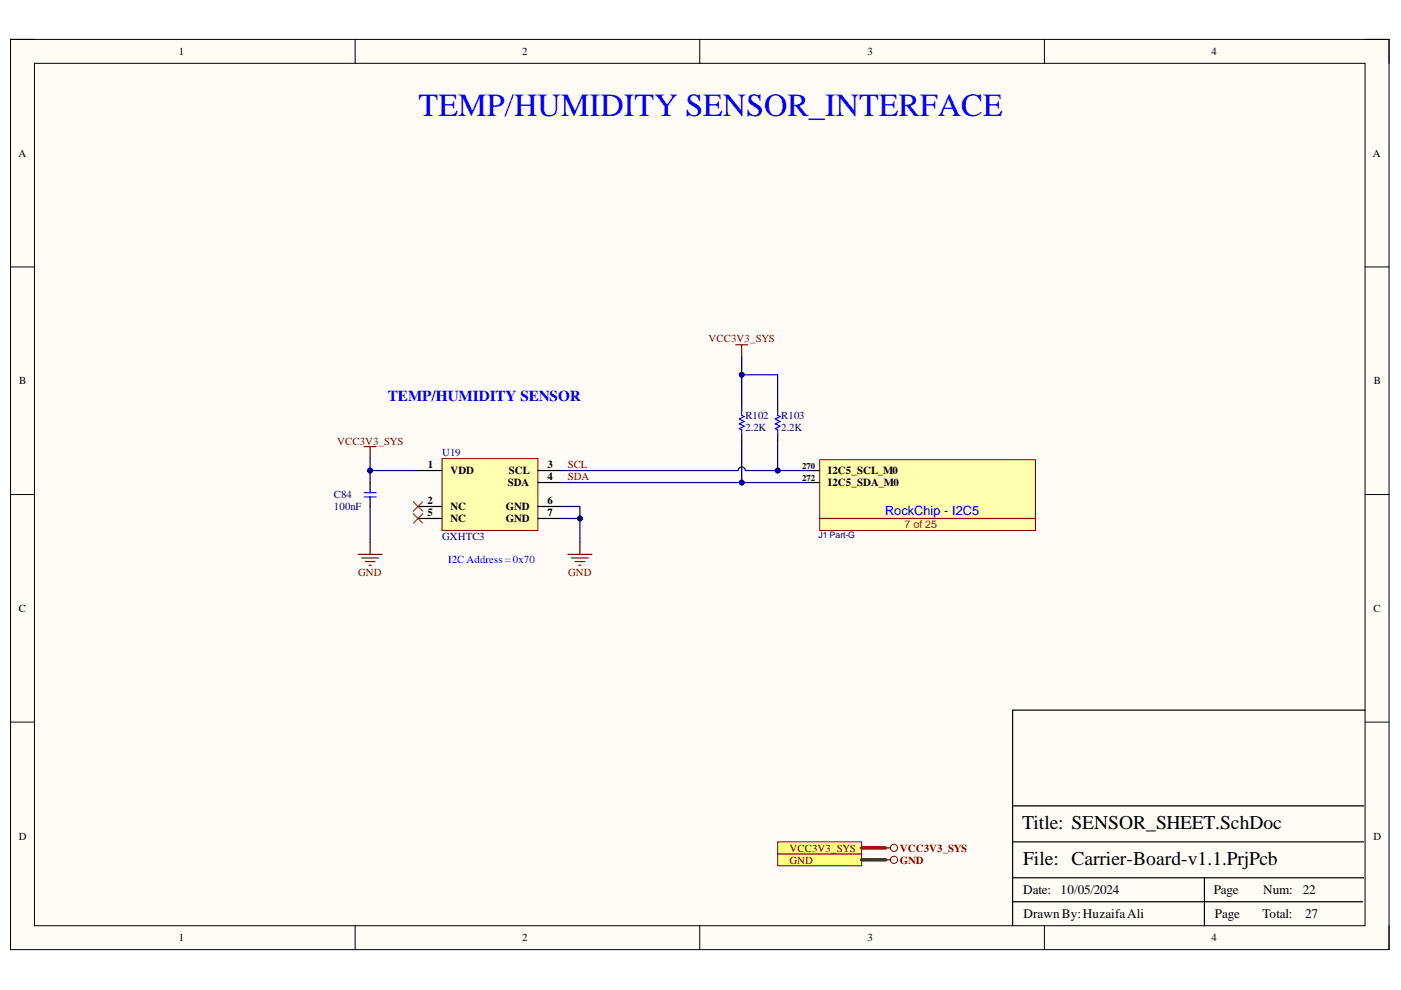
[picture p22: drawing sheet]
<svg xmlns="http://www.w3.org/2000/svg" width="297mm" height="210mm" viewBox="0 0 297 210" stroke-linecap="round" stroke-linejoin="round" font-family="sans-serif">
<defs><g id="words">
<text font-size="6.8" fill="#00f" x="88.7" y="24.7">TEMP/HUMIDITY SENSOR_INTERFACE</text>
<g font-size="4.1">
<text x="216.7" y="175.8">Title: SENSOR_SHEET.SchDoc</text>
<text x="216.9" y="183.4">File: Carrier-Board-v1.1.PrjPcb</text>
</g>
<text font-size="3.2" fill="#00f" x="82.2" y="85.1">TEMP/HUMIDITY SENSOR</text>
<g font-size="2.8">
<text x="216.9" y="189.6">Date:</text>
<text x="224.9" y="189.6">10/05/2024</text>
<text x="257.3" y="189.6">Page</text>
<text x="267.8" y="189.6">Num:</text>
<text x="276.2" y="189.6">22</text>
<text x="217" y="194.7">DrawnBy:HuzaifaAli</text>
<text x="257.6" y="194.7">Page</text>
<text x="267.7" y="194.7">Total:</text>
<text x="276.7" y="194.7">27</text>
</g>
<text font-size="2.7" fill="#00f" x="187.6" y="109.1">RockChip - I2C5</text>
<g font-size="2.3">
<text x="37.9" y="11.7">1</text>
<text x="110.7" y="11.7">2</text>
<text x="183.9" y="11.7">3</text>
<text x="256.8" y="11.7">4</text>
<text x="3.9" y="33.3">A</text>
<text x="291.1" y="33.3">A</text>
<text x="4.1" y="81.5">B</text>
<text x="291.3" y="81.5">B</text>
<text x="90.7" y="99.3">1</text>
<text x="95.5" y="100.6">VDD</text>
<text x="107.9" y="100.6">SCL</text>
<text x="116.1" y="99.3">3</text>
<text x="116.1" y="101.9">4</text>
<text x="175.5" y="100.6">I2C5_SCL_M0</text>
<text x="90.6" y="106.9">2</text>
<text x="107.7" y="103.1">SDA</text>
<text x="116.1" y="106.9">6</text>
<text x="175.5" y="103.1">I2C5_SDA_M0</text>
<text x="90.6" y="109.5">5</text>
<text x="95.5" y="108.2">NC</text>
<text x="95.5" y="110.7">NC</text>
<text x="107.3" y="108.2">GND</text>
<text x="107.3" y="110.7">GND</text>
<text x="116.1" y="109.5">7</text>
<text x="4" y="129.7">C</text>
<text x="291.2" y="129.7">C</text>
<text x="4" y="178">D</text>
<text x="291.2" y="178">D</text>
<text x="37.9" y="199.6">1</text>
<text x="110.7" y="199.6">2</text>
<text x="183.9" y="199.6">3</text>
<text x="256.8" y="199.6">4</text>
</g>
<g font-size="2.3" fill="#800000">
<text x="150.2" y="72.6">VCC3V3_SYS</text>
<text x="71.5" y="94.2">VCC3V3_SYS</text>
<text x="120.4" y="99.3">SCL</text>
<text x="120.4" y="101.9">SDA</text>
<text x="76" y="122.1">GND</text>
<text x="120.5" y="122.1">GND</text>
<text x="167.4" y="183.1">GND</text>
<text x="167.4" y="180.6">VCC3V3_SYS</text>
<text x="190.8" y="183.1">GND</text>
<text x="190.8" y="180.6">VCC3V3_SYS</text>
</g>
<g font-size="2.3" fill="#000080">
<text x="158" y="88.9">R102</text>
<text x="165.6" y="88.9">R103</text>
<text x="158" y="91.5">2.2K</text>
<text x="165.6" y="91.5">2.2K</text>
<text x="93.7" y="96.8">U19</text>
<text x="70.8" y="105.7">C84</text>
<text x="70.8" y="108.2">100nF</text>
<text x="93.7" y="114.5">GXHTC3</text>
</g>
<text font-size="2.3" fill="#f00" x="191.8" y="112">7 of 25</text>
<text font-size="2.3" fill="#00f" x="95" y="119.4">I2C Address = 0x70</text>
<g font-size="1.9">
<text x="170" y="101.9">272</text>
<text x="170" y="99.4">270</text>
</g>
<text font-size="1.9" fill="#000080" x="173.5" y="114.1">J1 Part-G</text>
</g></defs>
<path d="M2.2 8.4h292.3v192.9h-292.3z" fill-rule="evenodd" fill="#fffcf8"/>
<path d="M2.2 8.4h292.3v192.9h-292.3z" fill="none" stroke="#000" stroke-width=".21"/>
<path d="M7.3 13.4h282.1v182.9h-282.1z" fill-rule="evenodd" fill="#fffcf8"/>
<g fill="none" stroke="#000" stroke-width=".21">
<path d="M2.2 8.3h5.1M7.3 13.4h282.1v182.9h-282.1zM75.3 8.3v5.1M148.4 8.3v5.1M221.4 8.4v5M289.4 8.4h5.1v5M2.2 56.6h5.1M289.4 56.6h5.1M2.2 104.9h5.1M289.4 104.9h5.1M2.2 153.1h5.1M289.4 153.1h5.1"/>
<path d="M75.3 196.3v5M148.4 196.3v5M221.4 196.3v5M294.5 196.3v5"/>
</g>
<path d="M289.4 150.6h-74.7v45.7M214.7 178.5h74.5M214.7 170.9h74.5M214.7 191.2h74.2M214.7 186.1h74.5M255.4 186.1v10.2" fill="none" stroke="#000" stroke-width=".25"/>
<path d="M93.7 97.2h20.4v15.3h-20.4z" fill-rule="evenodd" fill="#ffffb0"/>
<path d="M93.7 97.2h20.4v15.3h-20.4z" fill="none" stroke="#800000" stroke-width=".21"/>
<g fill="none" stroke="#000" stroke-width=".25">
<path d="M88.6 99.8h5.1M114.1 99.8h5M157.3 85.8v1.3M157.3 92.1v1.3M164.9 85.8v1.3M164.9 92.1v1.3M78.5 102.3v1.5M78.5 105.7v1.7M88.6 107.4h5.1M88.6 109.9h5.1M114.1 107.4h5M114.1 102.3h5"/>
<path d="M114.1 109.9h5"/>
</g>
<g fill="none" stroke="#800000" stroke-width=".25">
<path d="M156 73.1h2.5M157.3 73.1v2.5M77.2 94.7h2.5M78.5 94.7v2.5M75.9 117.5h5.1M76.7 118.3h3.6M77.5 119.1h2M78.2 119.8h.5M78.5 115v2.5M120.4 117.5h5.1M121.2 118.3h3.5M121.9 119.1h2.1"/>
<path d="M122.7 119.8h.5M122.9 115v2.5"/>
</g>
<path d="M87.6 106.4l2.1 2M87.6 108.9l2.1 2M89.7 106.4l-2.1 2M89.7 108.9l-2.1 2" fill="none" stroke="#f00" stroke-width=".21"/>
<path d="M157.3 87.1v1l.5 .2-1.1 .5 1.1 .6-1.1 .5 1.1 .5-1.1 .5 .6 .2v1M164.9 87.1v1l.5 .2-1 .5 1 .6-1 .5 1 .5-1 .5 .5 .2v1M77.2 105.4h2.5M77.2 104.5h2.5M78.5 103.8v.5M78.5 105.4v.5" fill="none" stroke="#00f" stroke-width=".25"/>
<path d="M173.8 97.5h45.7v15h-45.7z" fill-rule="evenodd" fill="#ffffb0"/>
<path d="M173.8 97.5h45.7v15h-45.7z" fill="none" stroke="#800000" stroke-width=".21"/>
<path d="M173.8 109.9h45.7" fill="none" stroke="#800000" stroke-width=".25"/>
<path d="M171.2 99.8h2.6M171.2 102.3h2.6" fill="none" stroke="#000" stroke-width=".25"/>
<path d="M119.1 109.9h3.8" fill="none" stroke="#000080" stroke-width=".25"/>
<circle cx="122.9" cy="109.9" r=".51" fill="#000080"/>
<circle cx="122.9" cy="109.9" r=".51" fill="none" stroke="#000080" stroke-width=".21"/>
<path d="M78.5 97.2v2.6h10.1" fill="none" stroke="#000080" stroke-width=".25"/>
<circle cx="78.5" cy="99.8" r=".51" fill="#000080"/>
<circle cx="78.5" cy="99.8" r=".51" fill="none" stroke="#000080" stroke-width=".21"/>
<path d="M78.5 99.8v2.5" fill="none" stroke="#000080" stroke-width=".25"/>
<circle cx="78.5" cy="99.8" r=".51" fill="#000080"/>
<circle cx="78.5" cy="99.8" r=".51" fill="none" stroke="#000080" stroke-width=".21"/>
<path d="M157.3 93.4v8.9M78.5 107.4v7.6" fill="none" stroke="#000080" stroke-width=".25"/>
<circle cx="157.3" cy="102.3" r=".51" fill="#000080"/>
<circle cx="157.3" cy="102.3" r=".51" fill="none" stroke="#000080" stroke-width=".21"/>
<path d="M164.9 93.4v6.4" fill="none" stroke="#000080" stroke-width=".25"/>
<circle cx="164.9" cy="99.8" r=".51" fill="#000080"/>
<circle cx="164.9" cy="99.8" r=".51" fill="none" stroke="#000080" stroke-width=".21"/>
<path d="M157.3 85.8v-6.3h7.6v6.3" fill="none" stroke="#000080" stroke-width=".25"/>
<circle cx="157.3" cy="79.5" r=".51" fill="#000080"/>
<circle cx="157.3" cy="79.5" r=".51" fill="none" stroke="#000080" stroke-width=".21"/>
<path d="M157.3 75.6v3.9" fill="none" stroke="#000080" stroke-width=".25"/>
<circle cx="157.3" cy="79.5" r=".51" fill="#000080"/>
<circle cx="157.3" cy="79.5" r=".51" fill="none" stroke="#000080" stroke-width=".21"/>
<path d="M119.1 107.4h3.8v7.6" fill="none" stroke="#000080" stroke-width=".25"/>
<circle cx="122.9" cy="109.9" r=".51" fill="#000080"/>
<circle cx="122.9" cy="109.9" r=".51" fill="none" stroke="#000080" stroke-width=".21"/>
<path d="M119.1 102.3h52.1" fill="none" stroke="#000080" stroke-width=".25"/>
<circle cx="157.3" cy="102.3" r=".51" fill="#000080"/>
<circle cx="157.3" cy="102.3" r=".51" fill="none" stroke="#000080" stroke-width=".21"/>
<path d="M119.1 99.8h37.4a.76 .76 0 0 1 .8-.8 .76 .76 0 0 1 .7 .8h13.2" fill="none" stroke="#000080" stroke-width=".25"/>
<circle cx="164.9" cy="99.8" r=".51" fill="#000080"/>
<circle cx="164.9" cy="99.8" r=".51" fill="none" stroke="#000080" stroke-width=".21"/>
<path d="M164.9 181h17.8v2.6h-17.8z" fill-rule="evenodd" fill="#ffff80"/>
<g fill="none" stroke="#800000" stroke-width=".21">
<path d="M164.9 181h17.8v2.6h-17.8z"/>
<circle cx="189.5" cy="182.3" r=".76"/>
</g>
<path d="M187.8 182.3h1" fill="none" stroke="#800000" stroke-width=".25"/>
<path d="M164.9 178.5h17.8v2.5h-17.8z" fill-rule="evenodd" fill="#ffff80"/>
<g fill="none" stroke="#800000" stroke-width=".21">
<path d="M164.9 178.5h17.8v2.5h-17.8z"/>
<circle cx="189.5" cy="179.8" r=".76"/>
</g>
<path d="M187.8 179.8h1" fill="none" stroke="#800000" stroke-width=".25"/>
<path d="M182.7 182.3h5.1" fill="none" stroke="#38761d" stroke-width=".76"/>
<path d="M182.7 179.8h5.1" fill="none" stroke="#f00" stroke-width=".76"/>
<use href="#words"/>
</svg>
